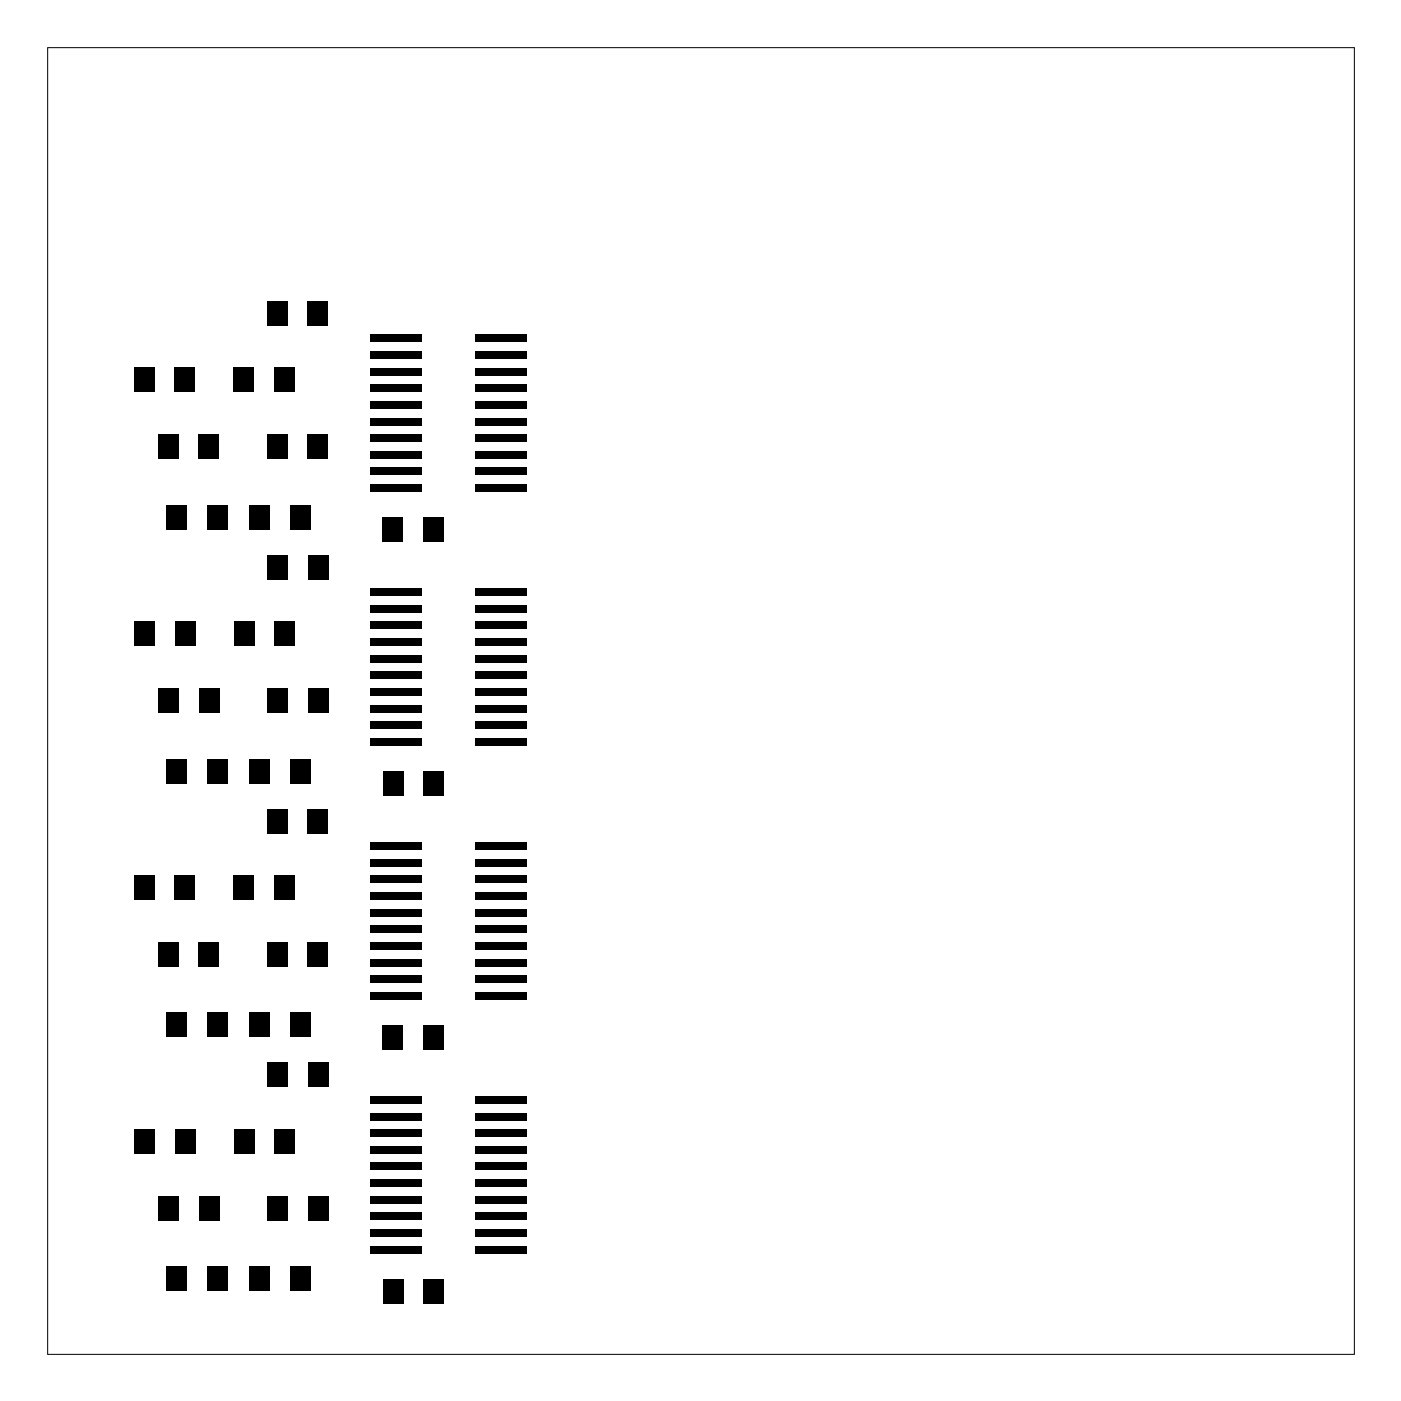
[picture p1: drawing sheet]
<svg xmlns="http://www.w3.org/2000/svg" width="107mm" height="107mm" viewBox="0 0 107 107" stroke-linecap="round" stroke-linejoin="round" font-family="sans-serif">
<path d="M3.6 3.6h99.7v99.7h-99.7z" fill="none" stroke="#000" stroke-width=".08"/>
<g fill="#000">
<path d="M10.2 28h1.6v1.9h-1.6zM12 33.1h1.6v1.9h-1.6zM12.7 38.5h1.6v1.9h-1.6zM13.3 28h1.6v1.9h-1.6zM15.1 33.1h1.6v1.9h-1.6zM15.8 38.5h1.6v1.9h-1.6zM17.8 28h1.6v1.9h-1.6zM19 38.5h1.6v1.9h-1.6zM20.4 23h1.6v1.9h-1.6zM20.4 33.1h1.6v1.9h-1.6zM20.9 28h1.6v1.9h-1.6zM22.1 38.5h1.6v1.9h-1.6z"/>
<path d="M23.5 23h1.6v1.9h-1.6zM23.5 33.1h1.6v1.9h-1.6zM28.3 25.5h3.9v.6h-3.9zM28.3 26.8h3.9v.6h-3.9zM28.3 28.1h3.9v.6h-3.9zM28.3 29.3h3.9v.6h-3.9zM28.3 30.6h3.9v.6h-3.9zM28.3 31.9h3.9v.6h-3.9zM28.3 33.1h3.9v.6h-3.9zM28.3 34.4h3.9v.6h-3.9zM28.3 35.7h3.9v.6h-3.9zM28.3 36.9h3.9v.6h-3.9z"/>
<path d="M29.2 39.5h1.6v1.9h-1.6zM32.3 39.5h1.6v1.9h-1.6zM36.3 36.9h3.9v.6h-3.9zM36.3 35.7h3.9v.6h-3.9zM36.3 34.4h3.9v.6h-3.9zM36.3 33.1h3.9v.6h-3.9zM36.3 31.9h3.9v.6h-3.9zM36.3 30.6h3.9v.6h-3.9zM36.3 29.3h3.9v.6h-3.9zM36.3 28.1h3.9v.6h-3.9zM36.3 26.8h3.9v.6h-3.9zM36.3 25.5h3.9v.6h-3.9z"/>
<path d="M10.2 47.4h1.6v1.9h-1.6zM12 52.5h1.6v1.9h-1.6zM12.7 57.9h1.6v1.9h-1.6zM13.3 47.4h1.6v1.9h-1.6zM15.1 52.5h1.6v1.9h-1.6zM15.8 57.9h1.6v1.9h-1.6zM17.8 47.4h1.6v1.9h-1.6zM19 57.9h1.6v1.9h-1.6zM20.4 42.3h1.6v1.9h-1.6zM20.4 52.5h1.6v1.9h-1.6zM20.9 47.4h1.6v1.9h-1.6zM22.1 57.9h1.6v1.9h-1.6z"/>
<path d="M23.5 42.3h1.6v1.9h-1.6zM23.5 52.5h1.6v1.9h-1.6zM28.3 44.9h3.9v.6h-3.9zM28.3 46.2h3.9v.6h-3.9zM28.3 47.4h3.9v.6h-3.9zM28.3 48.7h3.9v.6h-3.9zM28.3 50h3.9v.6h-3.9zM28.3 51.2h3.9v.6h-3.9zM28.3 52.5h3.9v.6h-3.9zM28.3 53.8h3.9v.6h-3.9zM28.3 55h3.9v.6h-3.9zM28.3 56.3h3.9v.6h-3.9z"/>
<path d="M29.2 58.8h1.6v1.9h-1.6zM32.3 58.8h1.6v1.9h-1.6zM36.3 56.3h3.9v.6h-3.9zM36.3 55h3.9v.6h-3.9zM36.3 53.8h3.9v.6h-3.9zM36.3 52.5h3.9v.6h-3.9zM36.3 51.2h3.9v.6h-3.9zM36.3 50h3.9v.6h-3.9zM36.3 48.7h3.9v.6h-3.9zM36.3 47.4h3.9v.6h-3.9zM36.3 46.2h3.9v.6h-3.9zM36.3 44.9h3.9v.6h-3.9z"/>
<path d="M10.2 66.8h1.6v1.9h-1.6zM12 71.9h1.6v1.9h-1.6zM12.7 77.3h1.6v1.9h-1.6zM13.3 66.8h1.6v1.9h-1.6zM15.1 71.9h1.6v1.9h-1.6zM15.8 77.3h1.6v1.9h-1.6zM17.8 66.8h1.6v1.9h-1.6zM19 77.3h1.6v1.9h-1.6zM20.4 61.7h1.6v1.9h-1.6zM20.4 71.9h1.6v1.9h-1.6zM20.9 66.8h1.6v1.9h-1.6zM22.1 77.3h1.6v1.9h-1.6z"/>
<path d="M23.5 61.7h1.6v1.9h-1.6zM23.5 71.9h1.6v1.9h-1.6zM28.3 64.2h3.9v.6h-3.9zM28.3 65.5h3.9v.6h-3.9zM28.3 66.8h3.9v.6h-3.9zM28.3 68.1h3.9v.6h-3.9zM28.3 69.3h3.9v.6h-3.9zM28.3 70.6h3.9v.6h-3.9zM28.3 71.9h3.9v.6h-3.9zM28.3 73.1h3.9v.6h-3.9zM28.3 74.4h3.9v.6h-3.9zM28.3 75.7h3.9v.6h-3.9z"/>
<path d="M29.2 78.2h1.6v1.9h-1.6zM32.3 78.2h1.6v1.9h-1.6zM36.3 75.7h3.9v.6h-3.9zM36.3 74.4h3.9v.6h-3.9zM36.3 73.1h3.9v.6h-3.9zM36.3 71.9h3.9v.6h-3.9zM36.3 70.6h3.9v.6h-3.9zM36.3 69.3h3.9v.6h-3.9zM36.3 68.1h3.9v.6h-3.9zM36.3 66.8h3.9v.6h-3.9zM36.3 65.5h3.9v.6h-3.9zM36.3 64.2h3.9v.6h-3.9z"/>
<path d="M10.2 86.1h1.6v1.9h-1.6zM12 91.2h1.6v1.9h-1.6zM12.7 96.6h1.6v1.9h-1.6zM13.3 86.1h1.6v1.9h-1.6zM15.1 91.2h1.6v1.9h-1.6zM15.8 96.6h1.6v1.9h-1.6zM17.8 86.1h1.6v1.9h-1.6zM19 96.6h1.6v1.9h-1.6zM20.4 81.1h1.6v1.9h-1.6zM20.4 91.2h1.6v1.9h-1.6zM20.9 86.1h1.6v1.9h-1.6zM22.1 96.6h1.6v1.9h-1.6z"/>
<path d="M23.5 81.1h1.6v1.9h-1.6zM23.5 91.2h1.6v1.9h-1.6zM28.3 83.6h3.9v.6h-3.9zM28.3 84.9h3.9v.6h-3.9zM28.3 86.2h3.9v.6h-3.9zM28.3 87.4h3.9v.6h-3.9zM28.3 88.7h3.9v.6h-3.9zM28.3 90h3.9v.6h-3.9zM28.3 91.2h3.9v.6h-3.9zM28.3 92.5h3.9v.6h-3.9zM28.3 93.8h3.9v.6h-3.9zM28.3 95h3.9v.6h-3.9z"/>
<path d="M29.2 97.6h1.6v1.9h-1.6zM32.3 97.6h1.6v1.9h-1.6zM36.3 95h3.9v.6h-3.9zM36.3 93.8h3.9v.6h-3.9zM36.3 92.5h3.9v.6h-3.9zM36.3 91.2h3.9v.6h-3.9zM36.3 90h3.9v.6h-3.9zM36.3 88.7h3.9v.6h-3.9zM36.3 87.4h3.9v.6h-3.9zM36.3 86.2h3.9v.6h-3.9zM36.3 84.9h3.9v.6h-3.9zM36.3 83.6h3.9v.6h-3.9z"/>
</g>
</svg>
